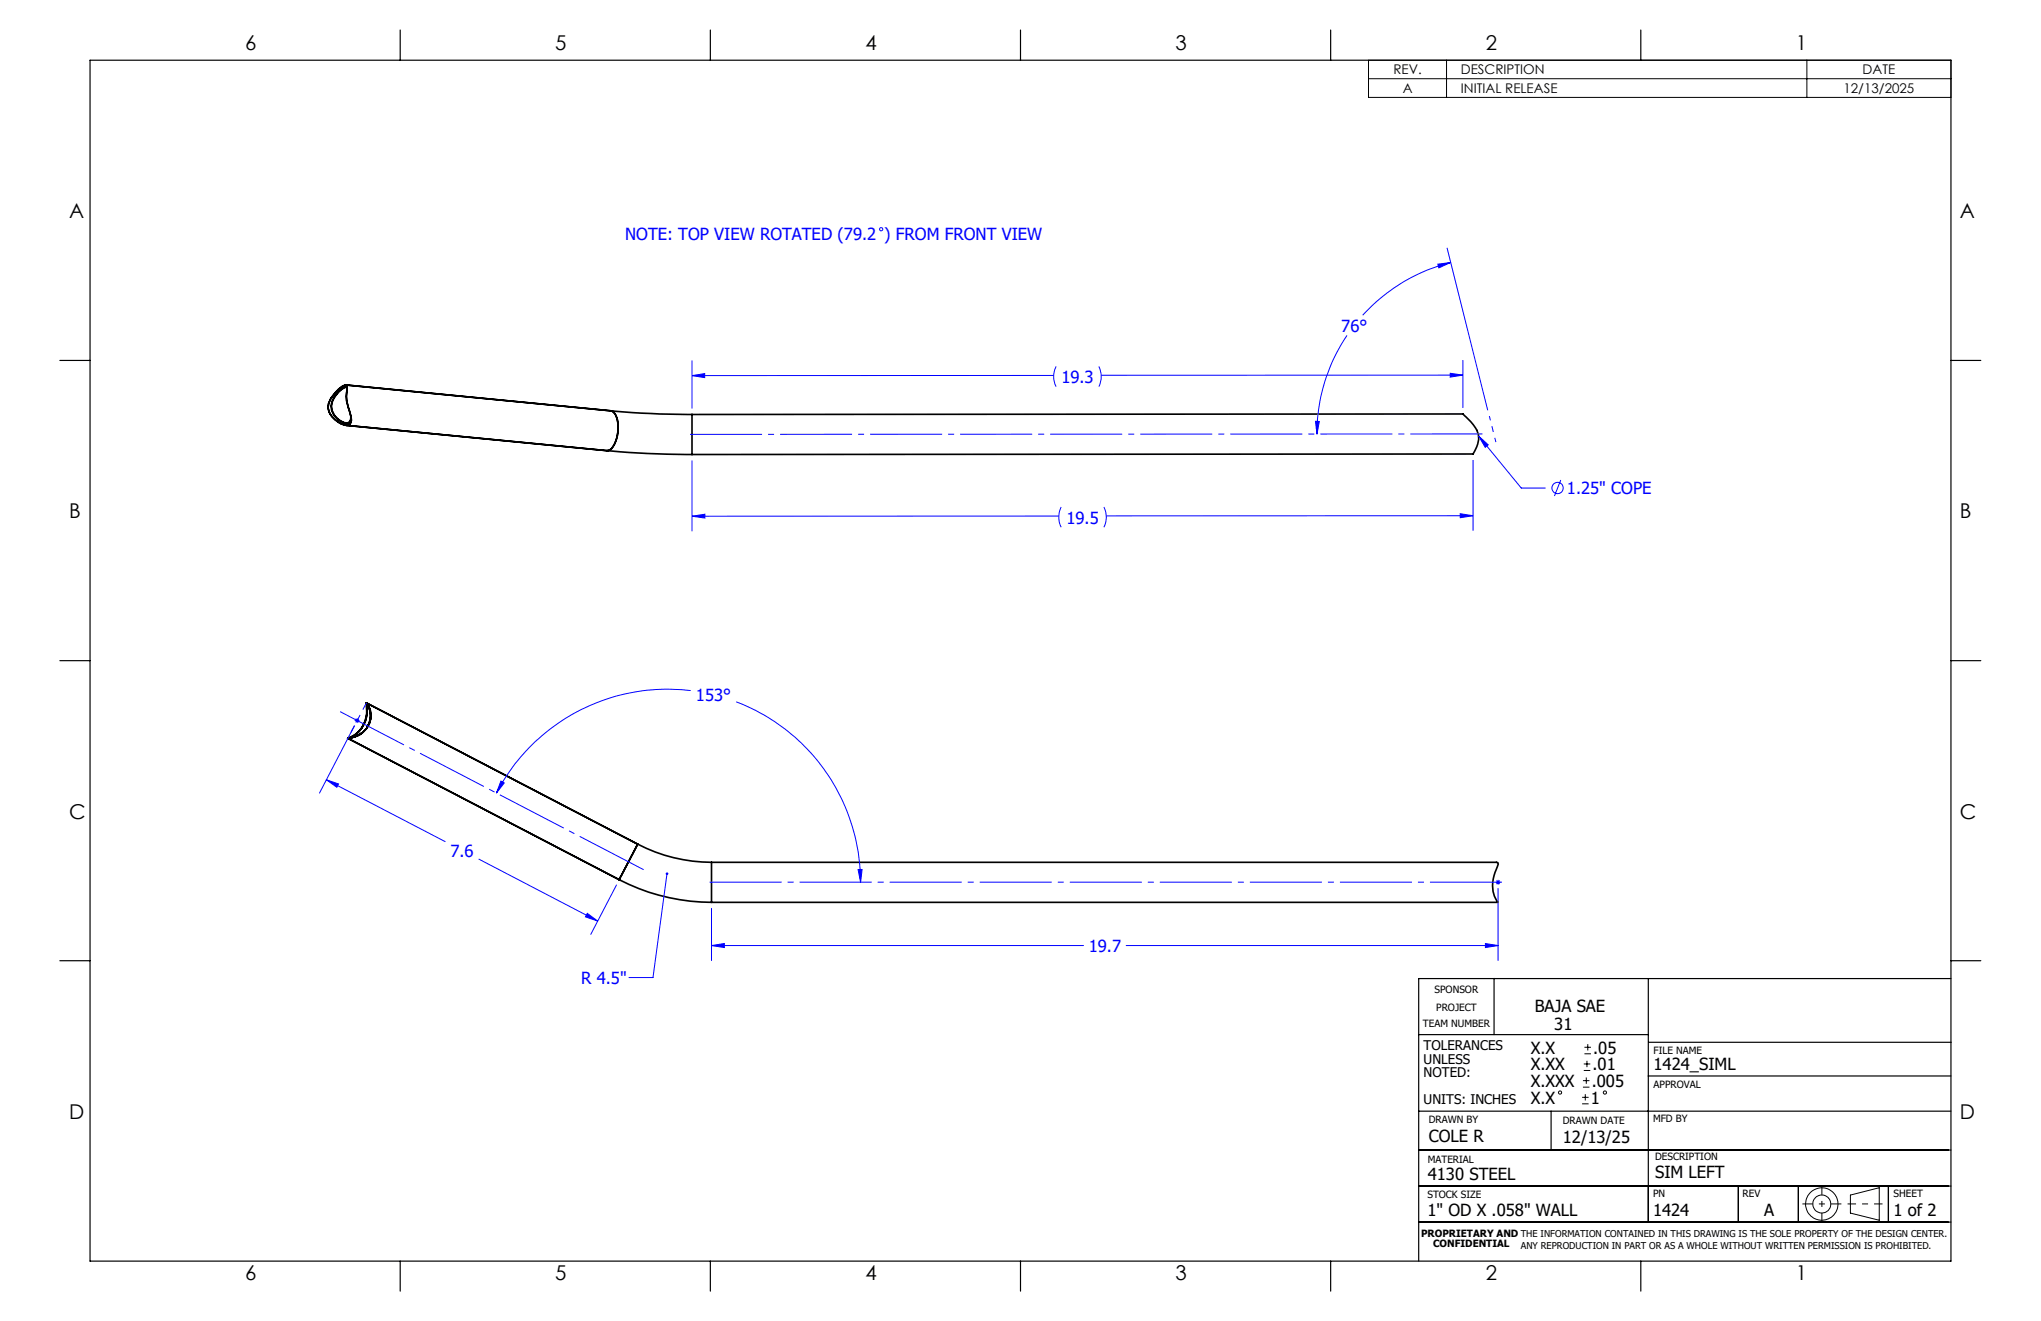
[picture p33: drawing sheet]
<svg xmlns="http://www.w3.org/2000/svg" width="432mm" height="279mm" viewBox="0 0 432 279" stroke-linecap="round" stroke-linejoin="round" font-family="sans-serif">
<defs><g id="words">
<g font-size="4.3">
<text x="51.9" y="10.7">6</text>
<text x="117.5" y="10.7">5</text>
<text x="183.1" y="10.7">4</text>
<text x="248.7" y="10.7">3</text>
<text x="314.3" y="10.7">2</text>
<text x="379.9" y="10.7">1</text>
<text x="14.6" y="46.1">A</text>
<text x="414.7" y="46.1">A</text>
<text x="14.6" y="109.6">B</text>
<text x="414.7" y="109.6">B</text>
<text x="14.6" y="173.1">C</text>
<text x="414.7" y="173.1">C</text>
<text x="14.6" y="236.6">D</text>
<text x="414.7" y="236.6">D</text>
<text x="51.9" y="270.8">6</text>
<text x="117.5" y="270.8">5</text>
<text x="183.1" y="270.8">4</text>
<text x="248.7" y="270.8">3</text>
<text x="314.3" y="270.8">2</text>
<text x="379.9" y="270.8">1</text>
</g>
<g font-size="3.5" fill="#00f">
<text x="132.3" y="50.9">NOTE: TOP VIEW ROTATED (79.2 ) FROM FRONT VIEW</text>
<text x="283.8" y="70.2">76°</text>
<text x="224.5" y="81">19.3</text>
<text x="331.5" y="104.6">1.25&quot; COPE</text>
<text x="225.6" y="110.7">19.5</text>
<text x="147.2" y="148.3">153°</text>
<text x="95.3" y="181.2">7.6</text>
<text x="230.3" y="201.3">19.7</text>
<text x="123" y="208.1">R 4.5&quot;</text>
</g>
<g font-size="3.5">
<text x="324.7" y="214">BAJA SAE</text>
<text x="328.8" y="217.9">31</text>
<text x="323.8" y="222.9">X.X</text>
<text x="323.8" y="226.4">X.XX</text>
<text x="336.9" y="226.4">.01</text>
<text x="337.1" y="222.9">.05</text>
<text x="349.8" y="226.4">1424_SIML</text>
<text x="323.8" y="229.9">X.XXX</text>
<text x="323.8" y="233.5">X.X</text>
<text x="336.6" y="233.5">1</text>
<text x="336.8" y="229.9">.005</text>
<text x="302.3" y="241.5">COLE R</text>
<text x="330.6" y="241.7">12/13/25</text>
<text x="302.1" y="249.7">4130 STEEL</text>
<text x="350.1" y="249.1">SIM LEFT</text>
<text x="302" y="257.2">1&quot; OD X .058&quot; WALL</text>
<text x="349.7" y="257.2">1424</text>
<text x="373.2" y="257.2">A</text>
<text x="400.6" y="257.1">1 of 2</text>
</g>
<g font-size="2.8">
<text x="294.8" y="15.7">REV.</text>
<text x="309.1" y="15.7">DESCRIPTION</text>
<text x="394.1" y="15.7">DATE</text>
<text x="296.8" y="19.7">A</text>
<text x="309.1" y="19.7">INITIAL RELEASE</text>
<text x="390" y="19.7">12/13/2025</text>
<text x="301.2" y="222.2">TOLERANCES</text>
<text x="301.2" y="225">UNLESS</text>
<text x="301.2" y="227.8">NOTED:</text>
<text x="301.2" y="233.5">UNITS: INCHES</text>
</g>
<g font-size="2.1">
<text x="303.5" y="210">SPONSOR</text>
<text x="303.8" y="213.9">PROJECT</text>
<text x="301" y="217.3">TEAM NUMBER</text>
<text x="349.8" y="222.9">FILE NAME</text>
<text x="349.8" y="230.2">APPROVAL</text>
<text x="302.3" y="237.5">DRAWN BY</text>
<text x="330.6" y="237.7">DRAWN DATE</text>
<text x="349.7" y="237.3">MFD BY</text>
<text x="302.1" y="245.9">MATERIAL</text>
<text x="350.1" y="245.4">DESCRIPTION</text>
<text x="302" y="253.3">STOCK SIZE</text>
<text x="349.7" y="253.3">PN</text>
<text x="368.7" y="253.2">REV</text>
<text x="400.6" y="253.2">SHEET</text>
<text x="300.7" y="261.6">PROPRIETARY AND THE INFORMATION CONTAINED IN THIS DRAWING IS THE SOLE PROPERTY OF THE DESIGN CENTER.</text>
<text x="303.2" y="263.8">CONFIDENTIAL</text>
</g>
<text font-size="2" x="321.8" y="264.2">ANY REPRODUCTION IN PART OR AS A WHOLE WITHOUT WRITTEN PERMISSION IS PROHIBITED.</text>
</g></defs>
<g fill="none" stroke="#000" stroke-width=".35">
<path d="M71.7 82.3l1.3-.8h.3l.1 .2a10.6 10.6 0 0 0 .8 6 2.07 2.07 0 0 1-.2 2 2.98 2.98 0 0 1-3.1-.9 3.3 3.3 0 0 1-.9-4.6zM73.1 81.4l56.1 5.5M73.2 90l55.2 5.3M73.4 82.1l-.3-.3a5.4 5.4 0 0 0-3.1 4.1 4 4 0 0 0 3.4 3.6l.6-.2 .3-1.1M73.4 82.1l-.3-.2a5.1 5.1 0 0 0-3 4 3.8 3.8 0 0 0 3.4 3.6l.5-.3 .2-1.1M128.4 95.3l1 .1a186.8 186.8 0 0 0 17 .7M129.2 86.9l10.3 .7 6.9 .1M129.2 86.9a2.08 2.08 0 0 1 1.4 1.8 7.1 7.1 0 0 1-1.6 6.4l-.6 .2M146.4 87.7v8.4M309.5 87.6a16.2 16.2 0 0 1 3 3.4 5.1 5.1 0 0 1-.7 4.8l-.2 .2-165.2 .1M309.5 87.6l-163.1 .1M73.6 156.1l57.4 30"/>
<path d="M77.5 148.7a4.6 4.6 0 0 1-3.1 7.3l-.8 .1a6.2 6.2 0 0 0 3.8-7.3zM77.5 148.7a4.6 4.6 0 0 1-3.1 7.3l-.8 .1 .6-.2M77.5 148.7l57.4 29.8M77.6 149.4l.2-.1a3.8 3.8 0 0 1-.1 4.4 4 4 0 0 0 .1-4.3l-.1 .1a6.5 6.5 0 0 1-3.4 6.5l1.1-.3 1-.6-1.2 .7-1 .2a6.5 6.5 0 0 0 3.4-6.6zM134.9 178.5a34.1 34.1 0 0 0 15.6 3.9M134.9 178.5l-3.9 7.6M131 186.1a42.8 42.8 0 0 0 19.5 4.8M150.5 182.4h166.1l.3 .1 .1 .3a9.5 9.5 0 0 0-.8 6.7l.8 1.3-166.5 .1M150.5 182.4v8.5"/>
</g>
<g fill="none" stroke="#00f" stroke-width=".21">
<path d="M304.2 55.9l2.7-.4-2.5 1.2zM306.1 52.4l8.6 34.4M306.9 55.5a37 37 0 0 0-18.6 11.2M146.4 79.4l2.7-.4v.9zM146.4 76.3v10.1M222.9 79.4h-76.5M223.4 77.5l-.1 .3a4.7 4.7 0 0 0 .1 4M232.5 77.5l.1 .3a4.9 4.9 0 0 1-.1 4M285 70.9a36.8 36.8 0 0 0-6.4 20.9M306.8 79l2.7 .3-2.7 .5zM309.5 76.2v10.1M309.5 79.3l-76.5 .1"/>
<path d="M146.4 97.4v15M278.3 89.1h.8l-.5 2.7zM311.6 97.3v15M312.8 92.3l2.1 1.8-.7 .5zM312.8 92.3l9 10.9h5.1M146.4 109.2l2.7-.4v.8zM224 109.1l-77.6 .1M224.5 107.2a4.9 4.9 0 0 0 0 4.3M233.5 107.2a4.6 4.6 0 0 1 0 4.3M308.9 108.7l2.7 .4-2.7 .4zM311.6 109.1h-77.5M330.2 101.5l-1.3 3.4"/>
<path d="M75 153.5l-7.4 14.2M75 152.4h1.1M75.2 152l.7 .8M75.6 151.9v1M75.9 152l-.7 .8M146.1 146a40.9 40.9 0 0 0-41.1 21.7M155.8 148.4a40.9 40.9 0 0 1 26.3 38.2M69 164.9l2.6 .9-.3 .7zM69 164.9l25.2 13.1M106 165.2l.7 .4-1.7 2.1zM101.3 181.7l25.1 13.1M124.2 193.2l2.2 1.6-2.5-.9z"/>
<path d="M130.4 187.2l-5.4 10.4M141.1 184.8l-3 22h-5M150.5 200l2.7-.4v.8zM150.5 192.1v11.1M150.5 200h78.7M181.5 183.9h.9l-.3 2.7zM238.3 200h78.6M314.3 199.6l2.6 .4-2.6 .4zM316.4 186.6h1M316.6 186.2l.7 .8M316.9 186.1v1M316.9 187.9v15.3"/>
<path d="M317.3 186.2l-.7 .8"/>
<circle cx="186.4" cy="48.5" r=".35"/>
<circle cx="329.5" cy="103.2" r="1.19"/>
</g>
<g fill="none" stroke="#000" stroke-width=".21">
<path d="M289.5 12.7h123.2v7.9h-123.2zM289.5 16.7h123.2M306 12.7v7.9M382.3 12.7v7.9M334.7 233.5h1.4M334.7 232.1h1.4M334.9 229.9h1.4M334.9 228.6h1.4M335.1 226.4h1.3M335.1 225h1.3M335.2 222.9h1.4M335.2 221.5h1.4"/>
<path d="M335.4 231.4v1.4M335.6 227.9v1.3M335.7 224.4v1.3M335.9 220.8v1.4M391.5 252.8l6.1-1.6v6.9l-6.1-1.5z"/>
<circle cx="330" cy="231.1" r=".34"/>
<circle cx="339.5" cy="231.1" r=".34"/>
<circle cx="385.4" cy="254.6" r="1.9"/>
<circle cx="385.4" cy="254.7" r="3.4"/>
</g>
<path d="M381.3 254.6h8.3" fill="none" stroke="#000" stroke-width=".21" stroke-dasharray="15.2 1.3 1.3 1.3" stroke-dashoffset="13" stroke-linecap="butt"/>
<path d="M385.4 250.8v7.7" fill="none" stroke="#000" stroke-width=".21" stroke-dasharray="15.2 1.3 1.3 1.3" stroke-dashoffset="13.3" stroke-linecap="butt"/>
<path d="M390.9 254.6h7.4" fill="none" stroke="#000" stroke-width=".21" stroke-dasharray="15.2 1.3 1.3 1.3" stroke-dashoffset="13.4" stroke-linecap="butt"/>
<path d="M77.5 148.6l-3.2 6.3" fill="none" stroke="#00f" stroke-width=".21" stroke-dasharray="15.2 1.3 1.3 1.3" stroke-dashoffset="13.6" stroke-linecap="butt"/>
<path d="M314.8 91.8l-170 .1M319 186.6h-170.1" fill="none" stroke="#00f" stroke-width=".21" stroke-dasharray="15.2 1.3 1.3 1.3" stroke-dashoffset="-1.2" stroke-linecap="butt"/>
<path d="M136.6 184.2l-65.1-33.9" fill="none" stroke="#00f" stroke-width=".21" stroke-dasharray="15.2 1.3 1.3 1.3" stroke-dashoffset="-.5" stroke-linecap="butt"/>
<path d="M316.5 93.5l-1.4-5.5" fill="none" stroke="#00f" stroke-width=".21" stroke-dasharray="15.2 1.3 1.3 1.3" stroke-dashoffset="14.3" stroke-linecap="butt"/>
<g fill="none" stroke="#000" stroke-width=".25">
<path d="M19 12.7h393.7v254h-393.7zM84.7 6.4v6.3M150.3 6.4v6.3M215.9 6.4v6.3M281.5 6.4v6.3M347.1 6.4v6.3M12.7 76.2h6.3M412.7 76.2h6.4M12.7 139.7h6.3M412.7 139.7h6.4M12.7 203.2h6.3M300.1 218.8h48.6"/>
<path d="M316.1 206.9v11.9M348.7 207v51.5M412.7 207h-112.6v59.7M412.7 203.2h6.4M300.1 235h112.6M328.2 235v8.2M348.7 227.6h64M348.8 220.5h64M300.1 258.5h112.6M300.1 250.9h112.6M300.1 243.2h112.6M367.8 250.9v7.6"/>
<path d="M380.5 250.9v7.6M399.5 250.9v7.6M84.7 266.7v6.4M150.3 266.7v6.4M215.9 266.7v6.4M281.5 266.7v6.4M347.1 266.7v6.4"/>
</g>
<g fill="#00f">
<path d="M106 165.2l-1 2.5 1.7-2.1zM181.5 183.9l.6 2.7 .3-2.7zM140.9 184.6a.28 .28 0 0 0 0 .4 .28 .28 0 0 0 .4-.1 .28 .28 0 0 0-.2-.4v.3v-.3zM312.8 92.3l2.1 1.8-.7 .5z"/>
<path d="M69 164.9l2.6 .9-.3 .7zM124.2 193.2l2.2 1.6-2.5-.9zM314.3 199.6l2.6 .4-2.6 .4zM150.5 200l2.7-.4v.8z"/>
<path d="M278.3 89.1l.3 2.7 .5-2.7zM304.2 55.9l.2 .8 2.5-1.2zM146.4 109.2l2.7-.4v.8zM308.9 108.7l2.7 .4-2.7 .4zM306.8 79l2.7 .3-2.7 .5zM146.4 79.4l2.7-.4v.9z"/>
</g>
<use href="#words"/>
</svg>
